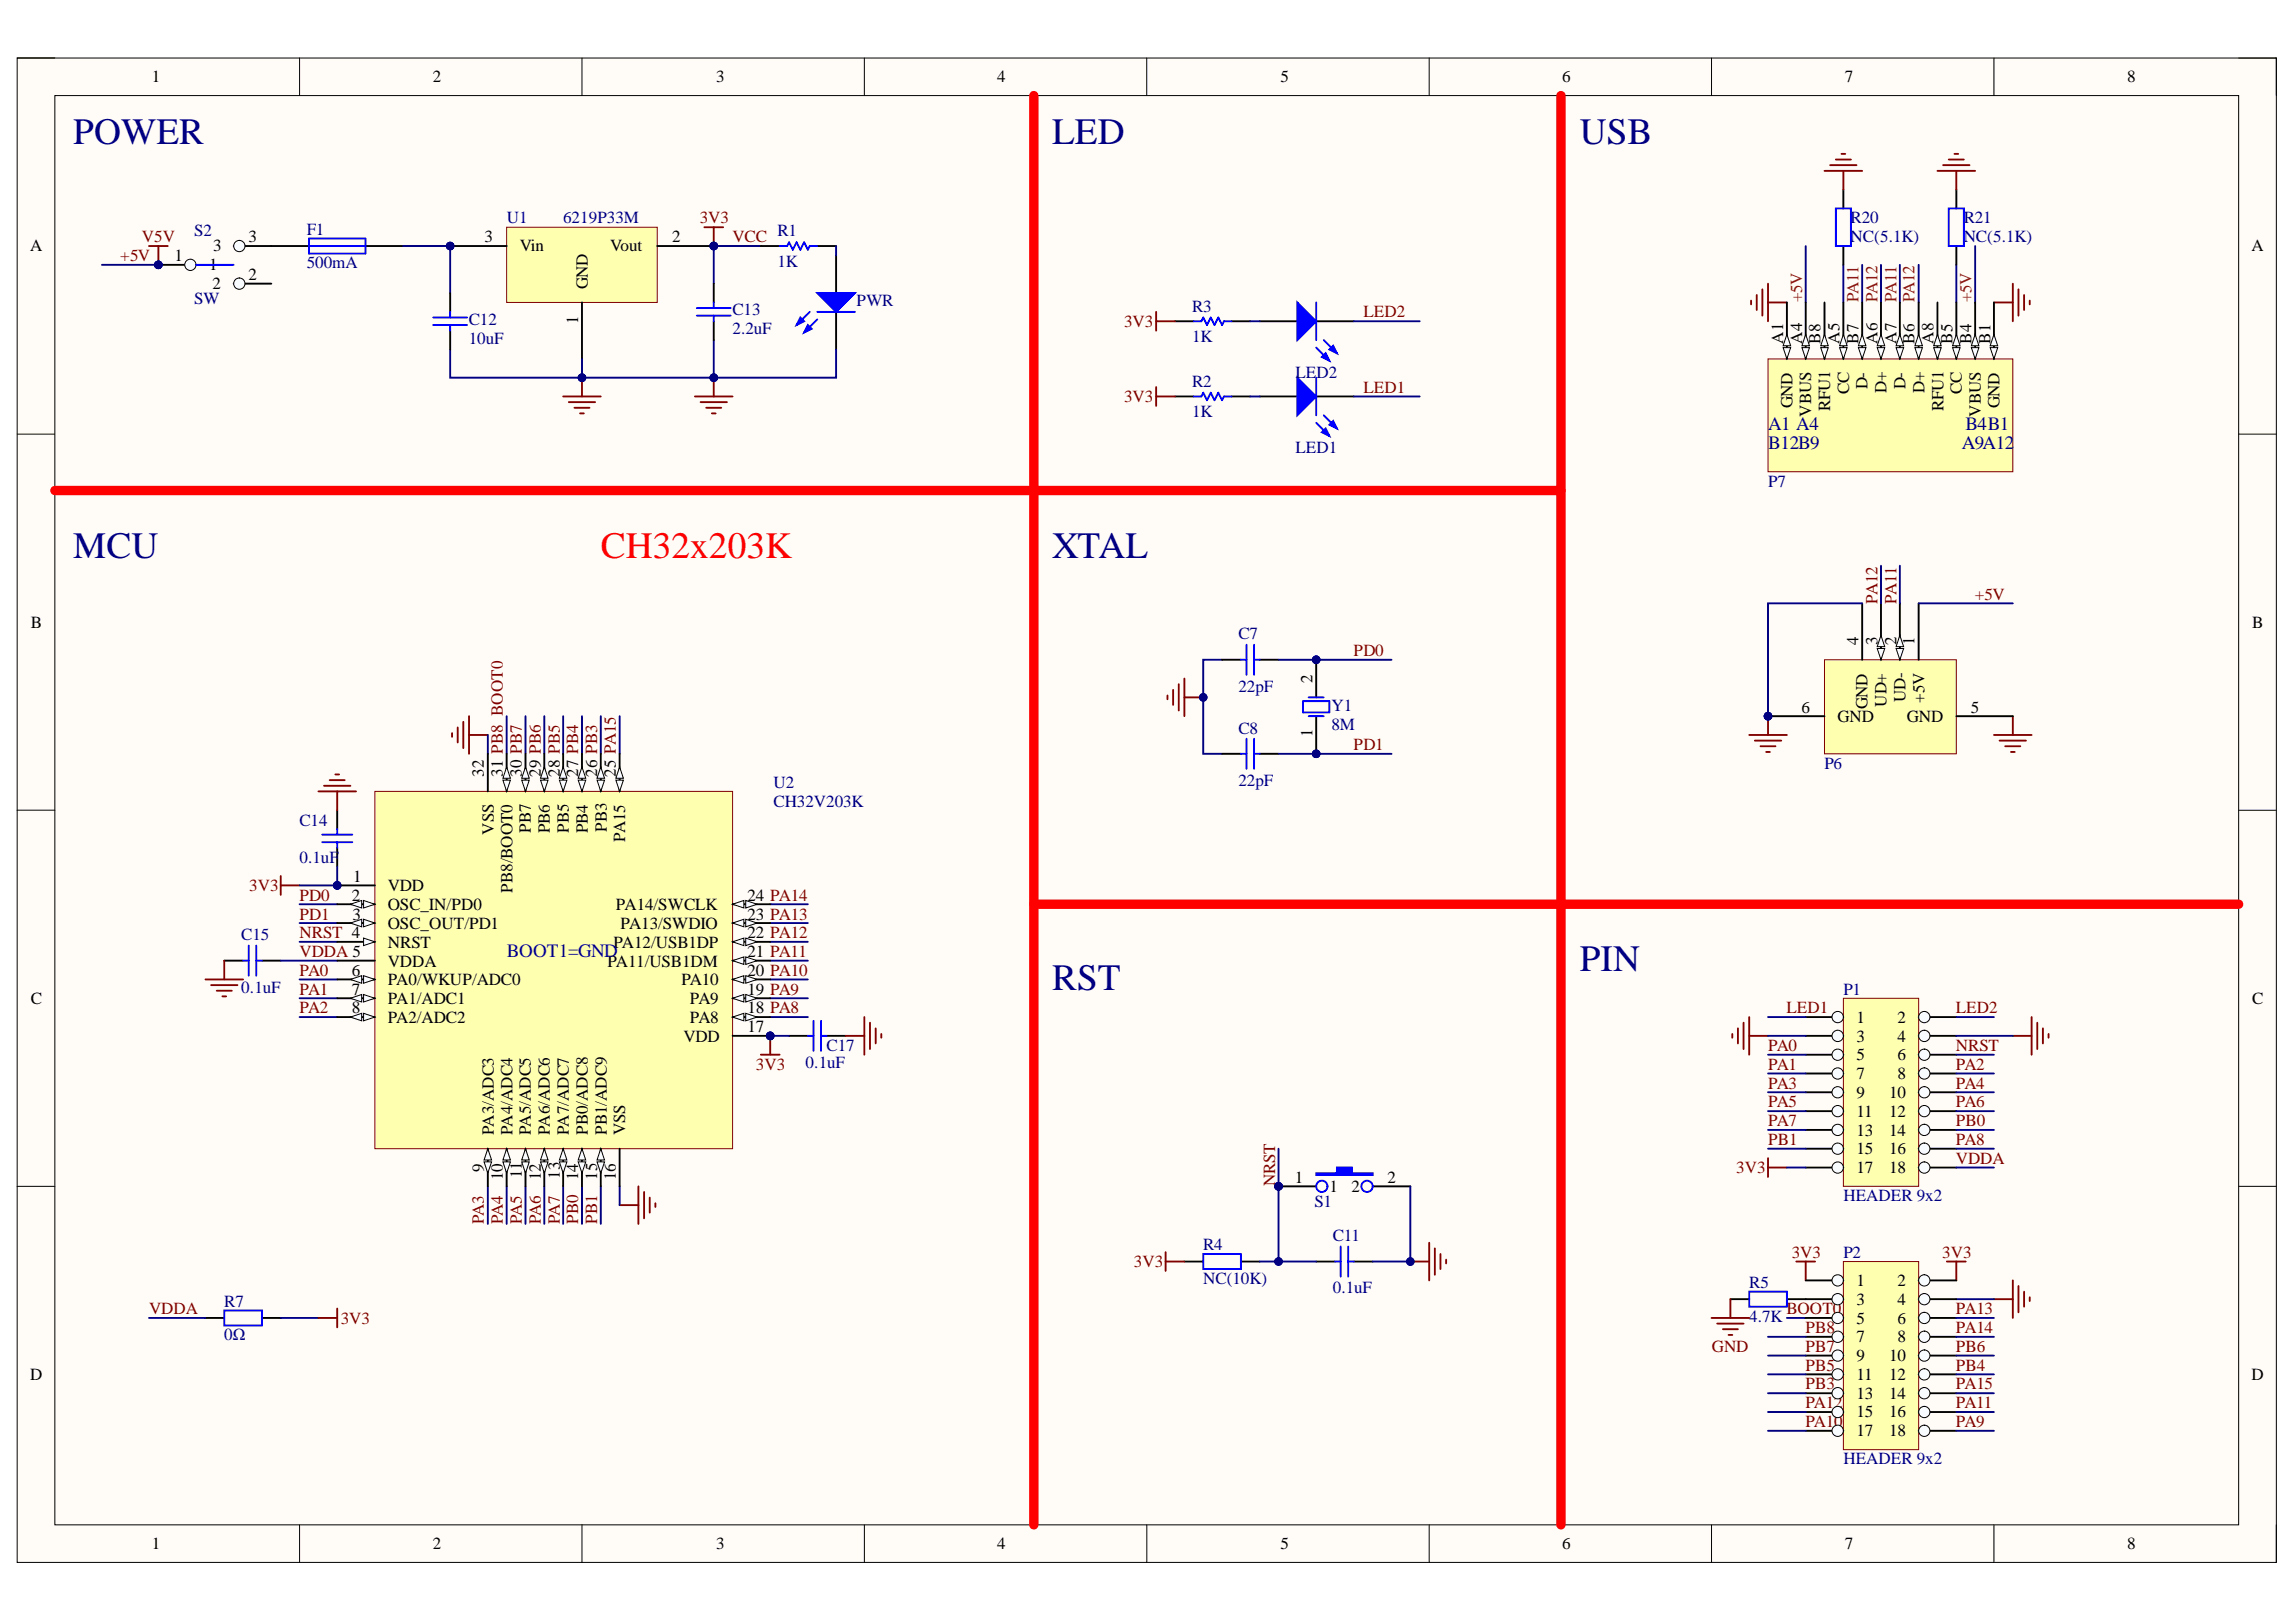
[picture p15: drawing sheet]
<svg xmlns="http://www.w3.org/2000/svg" width="297mm" height="210mm" viewBox="0 0 297 210" stroke-linecap="round" stroke-linejoin="round" font-family="sans-serif">
<defs><g id="words">
<g font-size="4.8" fill="#000080">
<text x="9.5" y="18.6">POWER</text>
<text x="136.1" y="18.6">LED</text>
<text x="204.4" y="18.6">USB</text>
<text x="9.5" y="72.2">MCU</text>
<text x="136.1" y="72.2">XTAL</text>
<text x="204.4" y="125.7">PIN</text>
<text x="136.1" y="128.1">RST</text>
</g>
<text font-size="4.8" fill="#f00" x="77.7" y="72.2">CH32x203K</text>
<g font-size="2.5" fill="#000080">
<text x="228.8" y="58.1">B12B9</text>
<text x="228.8" y="55.6">A1 A4</text>
<text x="253.8" y="58.1">A9A12</text>
<text x="254.3" y="55.6">B4B1</text>
</g>
<text font-size="2.5" fill="#0c0087" x="65.6" y="123.8">BOOT1=GND</text>
<g font-size="2.2">
<text x="19.6" y="10.6">1</text>
<text x="56" y="10.6">2</text>
<text x="92.6" y="10.6">3</text>
<text x="129" y="10.6">4</text>
<text x="165.6" y="10.6">5</text>
<text x="202.1" y="10.6">6</text>
<text x="238.7" y="10.6">7</text>
<text x="275.2" y="10.6">8</text>
<text x="3.9" y="32.5">A</text>
<text x="22.6" y="33.8">1</text>
<text x="27.1" y="35">1</text>
<text x="27.6" y="32.5">3</text>
<text x="32.1" y="31.4">3</text>
<text x="62.7" y="31.4">3</text>
<text x="67.3" y="32.5">Vin</text>
<text x="78.9" y="32.5">Vout</text>
<text x="87" y="31.4">2</text>
<text x="291.3" y="32.5">A</text>
<text x="27.5" y="37.4">2</text>
<text x="32.1" y="36.3">2</text>
<text x="74.8" y="41.9" transform="rotate(-90 74.8 41.9)">1</text>
<text x="76.1" y="37.4" transform="rotate(-90 76.1 37.4)">GND</text>
<text x="230.7" y="44.5" transform="rotate(-90 230.7 44.5)">A1</text>
<text x="233.2" y="44.5" transform="rotate(-90 233.2 44.5)">A4</text>
<text x="235.5" y="44.5" transform="rotate(-90 235.5 44.5)">B8</text>
<text x="238" y="44.5" transform="rotate(-90 238 44.5)">A5</text>
<text x="240.4" y="44.5" transform="rotate(-90 240.4 44.5)">B7</text>
<text x="242.9" y="44.5" transform="rotate(-90 242.9 44.5)">A6</text>
<text x="245.3" y="44.5" transform="rotate(-90 245.3 44.5)">A7</text>
<text x="247.7" y="44.5" transform="rotate(-90 247.7 44.5)">B6</text>
<text x="250.2" y="44.5" transform="rotate(-90 250.2 44.5)">A8</text>
<text x="252.6" y="44.5" transform="rotate(-90 252.6 44.5)">B5</text>
<text x="255.1" y="44.5" transform="rotate(-90 255.1 44.5)">B4</text>
<text x="257.5" y="44.5" transform="rotate(-90 257.5 44.5)">B1</text>
<text x="231.9" y="52.8" transform="rotate(-90 231.9 52.8)">GND</text>
<text x="234.3" y="53.9" transform="rotate(-90 234.3 53.9)">VBUS</text>
<text x="236.8" y="53.3" transform="rotate(-90 236.8 53.3)">RFU1</text>
<text x="239.2" y="51" transform="rotate(-90 239.2 51)">CC</text>
<text x="241.6" y="50.4" transform="rotate(-90 241.6 50.4)">D-</text>
<text x="244.1" y="50.9" transform="rotate(-90 244.1 50.9)">D+</text>
<text x="246.5" y="50.4" transform="rotate(-90 246.5 50.4)">D-</text>
<text x="249" y="50.9" transform="rotate(-90 249 50.9)">D+</text>
<text x="251.4" y="53.3" transform="rotate(-90 251.4 53.3)">RFU1</text>
<text x="253.8" y="51" transform="rotate(-90 253.8 51)">CC</text>
<text x="256.2" y="53.9" transform="rotate(-90 256.2 53.9)">VBUS</text>
<text x="258.7" y="52.8" transform="rotate(-90 258.7 52.8)">GND</text>
<text x="4" y="81.2">B</text>
<text x="240.4" y="83.4" transform="rotate(-90 240.4 83.4)">4</text>
<text x="242.9" y="83.4" transform="rotate(-90 242.9 83.4)">3</text>
<text x="245.3" y="83.4" transform="rotate(-90 245.3 83.4)">2</text>
<text x="247.7" y="83.4" transform="rotate(-90 247.7 83.4)">1</text>
<text x="291.4" y="81.2">B</text>
<text x="169.8" y="88.3" transform="rotate(-90 169.8 88.3)">2</text>
<text x="169.8" y="95.4" transform="rotate(-90 169.8 95.4)">1</text>
<text x="233.1" y="92.2">6</text>
<text x="237.7" y="93.4">GND</text>
<text x="241.6" y="91.8" transform="rotate(-90 241.6 91.8)">GND</text>
<text x="244.1" y="91.5" transform="rotate(-90 244.1 91.5)">UD+</text>
<text x="246.5" y="90.9" transform="rotate(-90 246.5 90.9)">UD-</text>
<text x="246.7" y="93.4">GND</text>
<text x="249" y="91" transform="rotate(-90 249 91)">+5V</text>
<text x="255" y="92.2">5</text>
<text x="62.6" y="100.5" transform="rotate(-90 62.6 100.5)">32</text>
<text x="65.1" y="100.5" transform="rotate(-90 65.1 100.5)">31 PB8 BOOT0</text>
<text x="67.5" y="100.5" transform="rotate(-90 67.5 100.5)">30 PB7</text>
<text x="70" y="100.5" transform="rotate(-90 70 100.5)">29 PB6</text>
<text x="72.4" y="100.5" transform="rotate(-90 72.4 100.5)">28 PB5</text>
<text x="74.8" y="100.5" transform="rotate(-90 74.8 100.5)">27 PB4</text>
<text x="77.2" y="100.5" transform="rotate(-90 77.2 100.5)">26 PB3</text>
<text x="79.7" y="100.5" transform="rotate(-90 79.7 100.5)">25 PA15</text>
<text x="68.7" y="107.8" transform="rotate(-90 68.7 107.8)">PB7</text>
<text x="71.1" y="107.9" transform="rotate(-90 71.1 107.9)">PB6</text>
<text x="73.6" y="107.8" transform="rotate(-90 73.6 107.8)">PB5</text>
<text x="76.1" y="107.9" transform="rotate(-90 76.1 107.9)">PB4</text>
<text x="78.5" y="107.7" transform="rotate(-90 78.5 107.7)">PB3</text>
<text x="63.9" y="108" transform="rotate(-90 63.9 108)">VSS</text>
<text x="80.9" y="109" transform="rotate(-90 80.9 109)">PA15</text>
<text x="45.5" y="116.6">2</text>
<text x="45.6" y="119">3</text>
<text x="45.7" y="114.1">1</text>
<text x="50.2" y="117.7">OSC_IN/PD0</text>
<text x="50.2" y="115.3">VDD</text>
<text x="66.3" y="115.5" transform="rotate(-90 66.3 115.5)">PB8/BOOT0</text>
<text x="79.7" y="117.7">PA14/SWCLK</text>
<text x="96.7" y="119">23 PA13</text>
<text x="96.7" y="116.6">24 PA14</text>
<text x="50.2" y="120.2">OSC_OUT/PD1</text>
<text x="50.2" y="122.6">NRST</text>
<text x="50.2" y="125.1">VDDA</text>
<text x="78.6" y="125.1">PA11/USB1DM</text>
<text x="79.4" y="122.6">PA12/USB1DP</text>
<text x="80.3" y="120.2">PA13/SWDIO</text>
<text x="96.7" y="123.8">21 PA11</text>
<text x="96.7" y="121.4">22 PA12</text>
<text x="4" y="129.9">C</text>
<text x="45.5" y="126.3">6</text>
<text x="45.5" y="128.7">7</text>
<text x="45.5" y="131.1">8</text>
<text x="50.2" y="127.5">PA0/WKUP/ADC0</text>
<text x="50.2" y="129.9">PA1/ADC1</text>
<text x="88.2" y="127.5">PA10</text>
<text x="89.3" y="129.9">PA9</text>
<text x="96.7" y="131.1">18 PA8</text>
<text x="96.7" y="128.7">19 PA9</text>
<text x="96.7" y="126.3">20 PA10</text>
<text x="291.4" y="129.9">C</text>
<text x="50.2" y="132.4">PA2/ADC2</text>
<text x="88.4" y="134.8">VDD</text>
<text x="89.3" y="132.4">PA8</text>
<text x="96.7" y="133.6">17</text>
<text x="240.2" y="132.4">1</text>
<text x="240.2" y="134.8">3</text>
<text x="240.2" y="137.2">5</text>
<text x="245.5" y="132.4">2</text>
<text x="245.5" y="134.8">4</text>
<text x="245.5" y="137.2">6</text>
<text x="240.2" y="139.6">7</text>
<text x="240.2" y="142.1">9</text>
<text x="244.4" y="142.1">10</text>
<text x="245.5" y="139.6">8</text>
<text x="63.9" y="146.9" transform="rotate(-90 63.9 146.9)">PA3/ADC3</text>
<text x="66.3" y="146.9" transform="rotate(-90 66.3 146.9)">PA4/ADC4</text>
<text x="68.7" y="146.9" transform="rotate(-90 68.7 146.9)">PA5/ADC5</text>
<text x="71.1" y="146.9" transform="rotate(-90 71.1 146.9)">PA6/ADC6</text>
<text x="73.6" y="146.9" transform="rotate(-90 73.6 146.9)">PA7/ADC7</text>
<text x="76.1" y="146.9" transform="rotate(-90 76.1 146.9)">PB0/ADC8</text>
<text x="78.5" y="146.9" transform="rotate(-90 78.5 146.9)">PB1/ADC9</text>
<text x="80.9" y="146.9" transform="rotate(-90 80.9 146.9)">VSS</text>
<text x="240.2" y="144.5">11</text>
<text x="240.2" y="147">13</text>
<text x="240.2" y="149.4">15</text>
<text x="244.4" y="144.5">12</text>
<text x="244.4" y="147">14</text>
<text x="244.4" y="149.4">16</text>
<text x="62.6" y="151.6" transform="rotate(-90 62.6 151.6)">9</text>
<text x="65.1" y="152.7" transform="rotate(-90 65.1 152.7)">10</text>
<text x="67.5" y="152.5" transform="rotate(-90 67.5 152.5)">11</text>
<text x="70" y="152.7" transform="rotate(-90 70 152.7)">12</text>
<text x="72.4" y="152.6" transform="rotate(-90 72.4 152.6)">13</text>
<text x="74.8" y="152.7" transform="rotate(-90 74.8 152.7)">14</text>
<text x="77.2" y="152.7" transform="rotate(-90 77.2 152.7)">15</text>
<text x="79.7" y="152.7" transform="rotate(-90 79.7 152.7)">16</text>
<text x="167.5" y="153.1">1</text>
<text x="172" y="154.3">1</text>
<text x="174.9" y="154.3">2</text>
<text x="179.5" y="153.1">2</text>
<text x="240.2" y="151.8">17</text>
<text x="244.4" y="151.8">18</text>
<text x="240.2" y="166.4">1</text>
<text x="245.5" y="166.4">2</text>
<text x="240.2" y="168.9">3</text>
<text x="240.2" y="171.3">5</text>
<text x="240.2" y="173.7">7</text>
<text x="245.5" y="168.9">4</text>
<text x="245.5" y="171.3">6</text>
<text x="245.5" y="173.7">8</text>
<text x="3.9" y="178.6">D</text>
<text x="240.2" y="176.2">9</text>
<text x="240.2" y="178.6">11</text>
<text x="244.4" y="176.2">10</text>
<text x="244.4" y="178.6">12</text>
<text x="291.3" y="178.6">D</text>
<text x="240.2" y="181.1">13</text>
<text x="240.2" y="183.4">15</text>
<text x="240.2" y="185.9">17</text>
<text x="244.4" y="181.1">14</text>
<text x="244.4" y="183.4">16</text>
<text x="244.4" y="185.9">18</text>
<text x="19.6" y="200.5">1</text>
<text x="56" y="200.5">2</text>
<text x="92.6" y="200.5">3</text>
<text x="129" y="200.5">4</text>
<text x="165.6" y="200.5">5</text>
<text x="202.1" y="200.5">6</text>
<text x="238.7" y="200.5">7</text>
<text x="275.2" y="200.5">8</text>
</g>
<g font-size="2.2" fill="#000080">
<text x="65.6" y="28.9">U1</text>
<text x="72.8" y="28.9">6219P33M</text>
<text x="239.4" y="28.9">R20</text>
<text x="254" y="28.9">R21</text>
<text x="25.1" y="30.6">S2</text>
<text x="39.7" y="30.4">F1</text>
<text x="39.7" y="34.7">500mA</text>
<text x="100.6" y="34.6">1K</text>
<text x="100.6" y="30.6">R1</text>
<text x="239.4" y="31.4">NC(5.1K)</text>
<text x="254" y="31.4">NC(5.1K)</text>
<text x="25.1" y="39.4">SW</text>
<text x="94.7" y="40.8">C13</text>
<text x="110.8" y="39.6">PWR</text>
<text x="154.2" y="40.4">R3</text>
<text x="60.7" y="42.1">C12</text>
<text x="60.7" y="44.5">10uF</text>
<text x="94.7" y="43.3">2.2uF</text>
<text x="154.2" y="44.3">1K</text>
<text x="154.2" y="50.1">R2</text>
<text x="167.6" y="48.9">LED2</text>
<text x="154.2" y="54">1K</text>
<text x="167.6" y="58.7">LED1</text>
<text x="228.8" y="63">P7</text>
<text x="160.2" y="82.8">C7</text>
<text x="160.2" y="89.5">22pF</text>
<text x="160.2" y="94.9">C8</text>
<text x="172.2" y="92">Y1</text>
<text x="172.2" y="94.4">8M</text>
<text x="100.1" y="101.9">U2</text>
<text x="160.2" y="101.7">22pF</text>
<text x="236" y="99.5">P6</text>
<text x="38.7" y="106.8">C14</text>
<text x="100.1" y="104.4">CH32V203K</text>
<text x="38.7" y="111.7">0.1uF</text>
<text x="31.2" y="121.6">C15</text>
<text x="31.2" y="128.5">0.1uF</text>
<text x="238.5" y="128.7">P1</text>
<text x="106.9" y="136">C17</text>
<text x="104.2" y="138.2">0.1uF</text>
<text x="238.5" y="155.4">HEADER 9x2</text>
<text x="155.7" y="161.8">R4</text>
<text x="170" y="156.2">S1</text>
<text x="172.4" y="160.6">C11</text>
<text x="155.7" y="166.2">NC(10K)</text>
<text x="172.4" y="167.4">0.1uF</text>
<text x="226.3" y="166.7">R5</text>
<text x="238.5" y="162.8">P2</text>
<text x="29" y="169.1">R7</text>
<text x="29" y="173.5">0Ω</text>
<text x="226.3" y="171.1">4.7K</text>
<text x="238.5" y="189.5">HEADER 9x2</text>
</g>
<g font-size="2.2" fill="#800000">
<text x="90.5" y="28.9">3V3</text>
<text x="15.6" y="33.8">+5V</text>
<text x="18.4" y="31.4">V5V</text>
<text x="94.7" y="31.4">VCC</text>
<text x="176.4" y="41.1">LED2</text>
<text x="145.4" y="42.3">3V3</text>
<text x="145.4" y="52.1">3V3</text>
<text x="176.4" y="50.8">LED1</text>
<text x="255.5" y="77.6">+5V</text>
<text x="242.9" y="78.1" transform="rotate(-90 242.9 78.1)">PA12</text>
<text x="245.3" y="78.1" transform="rotate(-90 245.3 78.1)">PA11</text>
<text x="175.1" y="84.9">PD0</text>
<text x="175.1" y="97">PD1</text>
<text x="32.2" y="115.3">3V3</text>
<text x="38.7" y="116.6">PD0</text>
<text x="38.7" y="119">PD1</text>
<text x="38.7" y="121.4">NRST 4</text>
<text x="38.7" y="123.8">VDDA 5</text>
<text x="38.7" y="126.3">PA0</text>
<text x="38.7" y="128.7">PA1</text>
<text x="38.7" y="131.1">PA2</text>
<text x="231.1" y="131.1">LED1</text>
<text x="253" y="131.1">LED2</text>
<text x="228.8" y="136">PA0</text>
<text x="253" y="136">NRST</text>
<text x="97.8" y="138.5">3V3</text>
<text x="228.8" y="138.5">PA1</text>
<text x="228.8" y="140.9">PA3</text>
<text x="228.8" y="143.3">PA5</text>
<text x="253" y="138.5">PA2</text>
<text x="253" y="140.9">PA4</text>
<text x="253" y="143.3">PA6</text>
<text x="228.8" y="145.7">PA7</text>
<text x="228.8" y="148.2">PB1</text>
<text x="253" y="148.2">PA8</text>
<text x="253" y="145.7">PB0</text>
<text x="165" y="153.5" transform="rotate(-90 165 153.5)">NRST</text>
<text x="224.6" y="151.8">3V3</text>
<text x="253" y="150.6">VDDA</text>
<text x="62.6" y="158.4" transform="rotate(-90 62.6 158.4)">PA3</text>
<text x="65.1" y="158.4" transform="rotate(-90 65.1 158.4)">PA4</text>
<text x="67.5" y="158.4" transform="rotate(-90 67.5 158.4)">PA5</text>
<text x="70" y="158.4" transform="rotate(-90 70 158.4)">PA6</text>
<text x="72.4" y="158.4" transform="rotate(-90 72.4 158.4)">PA7</text>
<text x="74.8" y="158.4" transform="rotate(-90 74.8 158.4)">PB0</text>
<text x="77.2" y="158.4" transform="rotate(-90 77.2 158.4)">PB1</text>
<text x="146.7" y="164">3V3</text>
<text x="231.8" y="162.8">3V3</text>
<text x="251.3" y="162.8">3V3</text>
<text x="19.3" y="170.1">VDDA</text>
<text x="44.1" y="171.3">3V3</text>
<text x="231.1" y="170.1">BOOT0</text>
<text x="233.6" y="172.5">PB8</text>
<text x="253" y="170.1">PA13</text>
<text x="253" y="172.5">PA14</text>
<text x="221.5" y="175">GND</text>
<text x="233.6" y="179.8">PB3</text>
<text x="233.6" y="177.4">PB5</text>
<text x="233.6" y="175">PB7</text>
<text x="253" y="177.4">PB4</text>
<text x="253" y="175">PB6</text>
<text x="253" y="179.8">PA15</text>
<text x="233.6" y="184.7">PA10</text>
<text x="233.6" y="182.2">PA12</text>
<text x="253" y="184.7">PA9</text>
<text x="253" y="182.2">PA11</text>
</g>
<g font-size="2.2" fill="#781915">
<text x="233.2" y="39.1" transform="rotate(-90 233.2 39.1)">+5V</text>
<text x="240.4" y="39.1" transform="rotate(-90 240.4 39.1)">PA11</text>
<text x="242.9" y="39.1" transform="rotate(-90 242.9 39.1)">PA12</text>
<text x="245.3" y="39.1" transform="rotate(-90 245.3 39.1)">PA11</text>
<text x="247.7" y="39.1" transform="rotate(-90 247.7 39.1)">PA12</text>
<text x="255.1" y="39.1" transform="rotate(-90 255.1 39.1)">+5V</text>
</g>
</g></defs>
<path d="M2.2 7.5h292.3v194.7h-292.3z" fill-rule="evenodd" fill="#fffcf8"/>
<path d="M2.2 7.5h292.3v194.7h-292.3z" fill="none" stroke="#000" stroke-width=".13"/>
<path d="M7.1 12.4h282.5v184.9h-282.5z" fill-rule="evenodd" fill="#fffcf8"/>
<g fill="none" stroke="#000" stroke-width=".13">
<path d="M2.2 7.5h4.9M7.1 12.4h282.5v184.9h-282.5zM38.8 7.5v4.9M75.3 7.5v4.9M111.8 7.5v4.9M148.4 7.5v4.9M184.9 7.5v4.9M221.4 7.5v4.9M258 7.5v4.9M289.6 7.5h4.9v4.9M2.2 56.2h4.9M289.6 56.2h4.9"/>
<path d="M2.2 104.9h4.9M289.6 104.9h4.9M2.2 153.5h4.9M289.6 153.5h4.9M38.8 197.3v4.9M75.3 197.3v4.9M111.8 197.3v4.9M148.4 197.3v4.9M184.9 197.3v4.9M221.4 197.3v4.9M258 197.3v4.9M294.5 197.3v4.9"/>
</g>
<path d="M153.2 163.3h2.5M160.5 163.3h2.5M170.3 163.3h2.4M175.1 163.3h2.5" fill="none" stroke="#000" stroke-width=".24"/>
<path d="M155.7 162.3h4.8v1.9h-4.8zM172.7 163.3h.7M173.4 161.3v3.9M174.4 161.3v3.9M174.4 163.3h.7" fill="none" stroke="#00f" stroke-width=".24"/>
<circle cx="165.4" cy="153.5" r=".49" fill="#000080"/>
<circle cx="165.4" cy="153.5" r=".49" fill="none" stroke="#000080" stroke-width=".13"/>
<path d="M165.4 153.5h4.9" fill="none" stroke="#000" stroke-width=".24"/>
<circle cx="165.4" cy="153.5" r=".49" fill="#000080"/>
<circle cx="165.4" cy="153.5" r=".49" fill="none" stroke="#000080" stroke-width=".13"/>
<path d="M177.6 153.5h4.9" fill="none" stroke="#000" stroke-width=".24"/>
<path d="M170.3 151.8h2.7v-.7h1.9v.7h2.7v.3h-7.3z" fill-rule="evenodd" fill="#00f"/>
<g fill="none" stroke="#00f" stroke-width=".24">
<path d="M170.3 151.8h2.7v-.7h1.9v.7h2.7v.3h-7.3z"/>
<circle cx="171" cy="153.5" r=".73"/>
<circle cx="176.9" cy="153.5" r=".73"/>
</g>
<path d="M163 163.3h7.3" fill="none" stroke="#000080" stroke-width=".24"/>
<circle cx="165.4" cy="163.3" r=".49" fill="#000080"/>
<circle cx="165.4" cy="163.3" r=".49" fill="none" stroke="#000080" stroke-width=".13"/>
<path d="M165.4 148.7v14.6" fill="none" stroke="#000080" stroke-width=".24"/>
<circle cx="165.4" cy="163.3" r=".49" fill="#000080"/>
<circle cx="165.4" cy="163.3" r=".49" fill="none" stroke="#000080" stroke-width=".13"/>
<circle cx="165.4" cy="153.5" r=".49" fill="#000080"/>
<circle cx="165.4" cy="153.5" r=".49" fill="none" stroke="#000080" stroke-width=".13"/>
<path d="M182.5 153.5v9.8h-4.9" fill="none" stroke="#000080" stroke-width=".24"/>
<circle cx="182.5" cy="163.3" r=".49" fill="#000080"/>
<circle cx="182.5" cy="163.3" r=".49" fill="none" stroke="#000080" stroke-width=".13"/>
<path d="M182.5 163.3h2.4M184.9 160.8v4.9M185.6 161.6v3.4M186.4 162.3v1.9M187.1 163v.5" fill="none" stroke="#800000" stroke-width=".24"/>
<circle cx="182.5" cy="163.3" r=".49" fill="#000080"/>
<circle cx="182.5" cy="163.3" r=".49" fill="none" stroke="#000080" stroke-width=".13"/>
<path d="M150.8 162v2.5M150.8 163.3h2.4" fill="none" stroke="#800000" stroke-width=".24"/>
<circle cx="165.4" cy="153.5" r=".49" fill="#000080"/>
<circle cx="165.4" cy="153.5" r=".49" fill="none" stroke="#000080" stroke-width=".13"/>
<circle cx="170.3" cy="97.5" r=".49" fill="#000080"/>
<circle cx="170.3" cy="97.5" r=".49" fill="none" stroke="#000080" stroke-width=".13"/>
<circle cx="170.3" cy="85.4" r=".49" fill="#000080"/>
<circle cx="170.3" cy="85.4" r=".49" fill="none" stroke="#000080" stroke-width=".13"/>
<path d="M170.3 92.7v4.8" fill="none" stroke="#000" stroke-width=".24"/>
<circle cx="170.3" cy="97.5" r=".49" fill="#000080"/>
<circle cx="170.3" cy="97.5" r=".49" fill="none" stroke="#000080" stroke-width=".13"/>
<path d="M170.3 85.4v4.8" fill="none" stroke="#000" stroke-width=".24"/>
<circle cx="170.3" cy="85.4" r=".49" fill="#000080"/>
<circle cx="170.3" cy="85.4" r=".49" fill="none" stroke="#000080" stroke-width=".13"/>
<path d="M168.6 90.7h3.4v1.5h-3.4zM169.3 90.2h2M169.3 92.7h2" fill="none" stroke="#00f" stroke-width=".24"/>
<path d="M158.1 85.4h-2.4v12.1h2.4" fill="none" stroke="#000080" stroke-width=".24"/>
<circle cx="155.7" cy="90.2" r=".49" fill="#000080"/>
<circle cx="155.7" cy="90.2" r=".49" fill="none" stroke="#000080" stroke-width=".13"/>
<path d="M158.1 85.4h2.4M158.1 97.5h2.4M163 85.4h2.4M163 97.5h2.4" fill="none" stroke="#000" stroke-width=".24"/>
<path d="M160.5 85.4h.8M160.5 97.5h.8M161.3 83.4v3.9M161.3 95.6v3.9M162.2 83.4v3.9M162.2 95.6v3.9M162.2 85.4h.8M162.2 97.5h.8" fill="none" stroke="#00f" stroke-width=".24"/>
<path d="M165.4 85.4h14.6" fill="none" stroke="#000080" stroke-width=".24"/>
<circle cx="170.3" cy="85.4" r=".49" fill="#000080"/>
<circle cx="170.3" cy="85.4" r=".49" fill="none" stroke="#000080" stroke-width=".13"/>
<path d="M165.4 97.6h14.6" fill="none" stroke="#000080" stroke-width=".24"/>
<circle cx="170.3" cy="97.5" r=".49" fill="#000080"/>
<circle cx="170.3" cy="97.5" r=".49" fill="none" stroke="#000080" stroke-width=".13"/>
<path d="M151 90v.5M151.8 89.3v1.9M152.5 88.5v3.4M153.2 87.8v4.9M153.2 90.2h2.5" fill="none" stroke="#800000" stroke-width=".24"/>
<circle cx="155.7" cy="90.2" r=".49" fill="#000080"/>
<circle cx="155.7" cy="90.2" r=".49" fill="none" stroke="#000080" stroke-width=".13"/>
<path d="M19.3 31.8h2.4M20.5 31.8v2.5" fill="none" stroke="#800000" stroke-width=".24"/>
<circle cx="20.5" cy="34.3" r=".49" fill="#000080"/>
<circle cx="20.5" cy="34.3" r=".49" fill="none" stroke="#000080" stroke-width=".13"/>
<path d="M35.1 31.8h4.9M47.3 31.8h4.8" fill="none" stroke="#000" stroke-width=".24"/>
<path d="M40 30.9h7.3v1.9h-7.3zM40 31.8h7.3" fill="none" stroke="#00f" stroke-width=".24"/>
<path d="M91.1 29.4h2.5M92.3 29.4v2.4" fill="none" stroke="#800000" stroke-width=".24"/>
<circle cx="92.3" cy="31.8" r=".49" fill="#000080"/>
<circle cx="92.3" cy="31.8" r=".49" fill="none" stroke="#000080" stroke-width=".13"/>
<path d="M72.9 51.3h4.8M73.6 52h3.4M74.3 52.8h2M75 53.5h.5M75.3 48.9v2.4" fill="none" stroke="#800000" stroke-width=".24"/>
<circle cx="75.3" cy="48.9" r=".49" fill="#000080"/>
<circle cx="75.3" cy="48.9" r=".49" fill="none" stroke="#000080" stroke-width=".13"/>
<path d="M89.9 51.3h4.9M90.6 52h3.4M91.4 52.8h1.9M92.1 53.5h.5M92.3 48.9v2.4" fill="none" stroke="#800000" stroke-width=".24"/>
<circle cx="92.3" cy="48.9" r=".49" fill="#000080"/>
<circle cx="92.3" cy="48.9" r=".49" fill="none" stroke="#000080" stroke-width=".13"/>
<path d="M98.4 31.8h-6.1v4.9" fill="none" stroke="#000080" stroke-width=".24"/>
<circle cx="92.3" cy="31.8" r=".49" fill="#000080"/>
<circle cx="92.3" cy="31.8" r=".49" fill="none" stroke="#000080" stroke-width=".13"/>
<path d="M108.2 33.1v4.8M108.2 40.4v4.8" fill="none" stroke="#000" stroke-width=".24"/>
<path d="M105.7 37.9h4.9l-2.4 2.5z" fill="#00f"/>
<path d="M105.7 37.9h4.9l-2.4 2.5zM104.8 40.4l-1.7 1.7M105.7 41.3l-1.7 1.7" fill="none" stroke="#00f" stroke-width=".24"/>
<path d="M104.5 42.1l.5 .4-1 .5z" fill="#00f"/>
<path d="M104.5 42.1l.5 .4-1 .5z" fill="none" stroke="#00f" stroke-width=".24"/>
<path d="M103.5 41.1l.5 .5-.9 .5z" fill="#00f"/>
<path d="M100.9 31.8h.9l.3-.4 .5 .9 .5-.9 .4 .9 .5-.9 .5 .9 .3-.5h.9M103.5 41.1l.5 .5-.9 .5zM105.7 40.4h4.9" fill="none" stroke="#00f" stroke-width=".24"/>
<path d="M98.4 31.8h2.5M105.7 31.8h2.5" fill="none" stroke="#000" stroke-width=".24"/>
<path d="M58.2 45.2v3.7h50v-3.7" fill="none" stroke="#000080" stroke-width=".24"/>
<circle cx="75.3" cy="48.9" r=".49" fill="#000080"/>
<circle cx="75.3" cy="48.9" r=".49" fill="none" stroke="#000080" stroke-width=".13"/>
<circle cx="92.3" cy="48.9" r=".49" fill="#000080"/>
<circle cx="92.3" cy="48.9" r=".49" fill="none" stroke="#000080" stroke-width=".13"/>
<path d="M108.2 31.8v1.3" fill="none" stroke="#000080" stroke-width=".24"/>
<circle cx="20.5" cy="34.3" r=".49" fill="#000080"/>
<circle cx="20.5" cy="34.3" r=".49" fill="none" stroke="#000080" stroke-width=".13"/>
<path d="M20.5 34.3h4.9" fill="none" stroke="#000" stroke-width=".24"/>
<circle cx="24.6" cy="34.3" r=".73" fill="#f8fcff"/>
<circle cx="24.6" cy="34.3" r=".73" fill="none" stroke="#000" stroke-width=".13"/>
<circle cx="20.5" cy="34.3" r=".49" fill="#000080"/>
<circle cx="20.5" cy="34.3" r=".49" fill="none" stroke="#000080" stroke-width=".13"/>
<path d="M30.2 31.8h4.9" fill="none" stroke="#000" stroke-width=".24"/>
<circle cx="31" cy="31.8" r=".73" fill="#f8fcff"/>
<circle cx="31" cy="31.8" r=".73" fill="none" stroke="#000" stroke-width=".13"/>
<path d="M30.2 36.7h4.9" fill="none" stroke="#000" stroke-width=".24"/>
<circle cx="31" cy="36.7" r=".73" fill="#f8fcff"/>
<circle cx="31" cy="36.7" r=".73" fill="none" stroke="#000" stroke-width=".13"/>
<path d="M25.4 34.3h4.8" fill="none" stroke="#00f" stroke-width=".24"/>
<path d="M13.2 34.3h7.3" fill="none" stroke="#000080" stroke-width=".24"/>
<circle cx="20.5" cy="34.3" r=".49" fill="#000080"/>
<circle cx="20.5" cy="34.3" r=".49" fill="none" stroke="#000080" stroke-width=".13"/>
<path d="M52.1 31.8h6.1v6.1" fill="none" stroke="#000080" stroke-width=".24"/>
<circle cx="58.2" cy="31.8" r=".49" fill="#000080"/>
<circle cx="58.2" cy="31.8" r=".49" fill="none" stroke="#000080" stroke-width=".13"/>
<path d="M92.3 44v4.9" fill="none" stroke="#000080" stroke-width=".24"/>
<circle cx="92.3" cy="48.9" r=".49" fill="#000080"/>
<circle cx="92.3" cy="48.9" r=".49" fill="none" stroke="#000080" stroke-width=".13"/>
<path d="M226.3 95.1h4.9M227 95.8h3.4M227.8 96.6h1.9M228.5 97.3h.5M228.7 92.7v2.4" fill="none" stroke="#800000" stroke-width=".24"/>
<circle cx="228.7" cy="92.7" r=".49" fill="#000080"/>
<circle cx="228.7" cy="92.7" r=".49" fill="none" stroke="#000080" stroke-width=".13"/>
<path d="M258 95.1h4.8M258.7 95.8h3.4M259.4 96.6h2M260.2 97.3h.4M260.4 92.7v2.4" fill="none" stroke="#800000" stroke-width=".24"/>
<circle cx="228.7" cy="92.7" r=".49" fill="#000080"/>
<circle cx="228.7" cy="92.7" r=".49" fill="none" stroke="#000080" stroke-width=".13"/>
<path d="M236 85.4h17.1v12.2h-17.1z" fill-rule="evenodd" fill="#ffffb0"/>
<path d="M236 85.4h17.1v12.2h-17.1z" fill="none" stroke="#800000" stroke-width=".13"/>
<path d="M240.9 78.1v7.3M248.2 78.1v7.3M228.7 92.7h7.3" fill="none" stroke="#000" stroke-width=".24"/>
<circle cx="228.7" cy="92.7" r=".49" fill="#000080"/>
<circle cx="228.7" cy="92.7" r=".49" fill="none" stroke="#000080" stroke-width=".13"/>
<path d="M243.3 78.1v7.3" fill="none" stroke="#000" stroke-width=".24"/>
<path d="M242.9 83.9h.9l-.5 1.5z" fill="#f8fcff"/>
<path d="M242.9 83.9h.9l-.5 1.5z" fill="none" stroke="#000" stroke-width=".13"/>
<path d="M243.3 82.2l.5 1.5h-.9z" fill="#f8fcff"/>
<path d="M243.3 82.2l.5 1.5h-.9z" fill="none" stroke="#000" stroke-width=".13"/>
<path d="M245.8 78.1v7.3" fill="none" stroke="#000" stroke-width=".24"/>
<path d="M245.3 83.9h1l-.5 1.5z" fill="#f8fcff"/>
<path d="M245.3 83.9h1l-.5 1.5z" fill="none" stroke="#000" stroke-width=".13"/>
<path d="M245.8 82.2l.5 1.5h-1z" fill="#f8fcff"/>
<path d="M245.8 82.2l.5 1.5h-1z" fill="none" stroke="#000" stroke-width=".13"/>
<path d="M253.1 92.7h7.3" fill="none" stroke="#000" stroke-width=".24"/>
<path d="M240.9 78.1h-12.2v14.6M243.3 73.2v4.9M245.8 73.2v4.9" fill="none" stroke="#000080" stroke-width=".24"/>
<circle cx="228.7" cy="92.7" r=".49" fill="#000080"/>
<circle cx="228.7" cy="92.7" r=".49" fill="none" stroke="#000080" stroke-width=".13"/>
<path d="M248.2 78.1h12.2M19.3 170.6h7.3M36.3 170.6h4.9" fill="none" stroke="#000080" stroke-width=".24"/>
<path d="M41.2 170.6h2.4M43.6 169.3v2.5M258 168.1h2.4M260.4 165.7v4.9M261.1 166.4v3.4M261.9 167.2v1.9M262.6 167.9v.5" fill="none" stroke="#800000" stroke-width=".24"/>
<path d="M163 51.3h4.8M170.3 51.3h4.8M26.6 170.6h2.4M33.9 170.6h2.4" fill="none" stroke="#000" stroke-width=".24"/>
<path d="M29 169.6h4.9v1.9h-4.9z" fill="none" stroke="#00f" stroke-width=".24"/>
<path d="M167.8 48.9l2.5 2.4-2.5 2.4z" fill="#00f"/>
<path d="M167.8 48.9l2.5 2.4-2.5 2.4zM170.3 54.7l1.7 1.7M171.3 53.7l1.7 1.7" fill="none" stroke="#00f" stroke-width=".24"/>
<path d="M172 55l.5-.5 .5 .9z" fill="#00f"/>
<path d="M172 55l.5-.5 .5 .9z" fill="none" stroke="#00f" stroke-width=".24"/>
<path d="M171 55.9l.5-.5 .5 1z" fill="#00f"/>
<path d="M154.4 51.3h1l.3-.5 .5 1 .4-1 .5 1 .5-1 .5 1 .2-.5h1M170.3 48.9v4.8M171 55.9l.5-.5 .5 1z" fill="none" stroke="#00f" stroke-width=".24"/>
<path d="M152 51.3h2.4M159.3 51.3h2.5M163 41.6h4.8M170.3 41.6h4.8" fill="none" stroke="#000" stroke-width=".24"/>
<path d="M167.8 39.1l2.5 2.5-2.5 2.4z" fill="#00f"/>
<path d="M167.8 39.1l2.5 2.5-2.5 2.4zM170.3 45l1.7 1.7M171.3 44l1.7 1.7" fill="none" stroke="#00f" stroke-width=".24"/>
<path d="M172 45.2l.5-.5 .5 1z" fill="#00f"/>
<path d="M172 45.2l.5-.5 .5 1z" fill="none" stroke="#00f" stroke-width=".24"/>
<path d="M171 46.2l.5-.5 .5 1z" fill="#00f"/>
<path d="M170.3 39.1v4.9M154.4 41.6h1l.3-.5 .5 1 .4-1 .5 1 .5-1 .5 1 .2-.5h1M171 46.2l.5-.5 .5 1z" fill="none" stroke="#00f" stroke-width=".24"/>
<path d="M152 41.6h2.4M159.3 41.6h2.5" fill="none" stroke="#000" stroke-width=".24"/>
<path d="M233.6 31.8v7.3M238.5 34.3v4.8M240.9 34.3v4.8M243.3 34.3v4.8M245.8 34.3v4.8M248.2 34.3v4.8M253.1 34.3v4.8M255.5 31.8v7.3M161.8 51.3h1.2M161.8 41.6h1.2M175.1 51.3h8.6M175.1 41.6h8.6" fill="none" stroke="#000080" stroke-width=".24"/>
<path d="M226.5 38.9v.5M227.3 38.2v1.9M228 37.4v3.4M228.7 36.7v4.9M228.7 39.1h2.5M258 39.1h2.4M260.4 36.7v4.9M261.1 37.4v3.4M261.9 38.2v1.9M262.6 38.9v.5" fill="none" stroke="#800000" stroke-width=".24"/>
<path d="M228.7 46.4h31.7v14.6h-31.7z" fill-rule="evenodd" fill="#ffffb0"/>
<path d="M228.7 46.4h31.7v14.6h-31.7z" fill="none" stroke="#800000" stroke-width=".13"/>
<path d="M258 39.1v7.3" fill="none" stroke="#000" stroke-width=".24"/>
<path d="M257.5 45h.9l-.4 1.4z" fill="#f8fcff"/>
<path d="M257.5 45h.9l-.4 1.4z" fill="none" stroke="#000" stroke-width=".13"/>
<path d="M258 43.3l.4 1.4h-.9z" fill="#f8fcff"/>
<path d="M258 43.3l.4 1.4h-.9z" fill="none" stroke="#000" stroke-width=".13"/>
<path d="M255.5 39.1v7.3" fill="none" stroke="#000" stroke-width=".24"/>
<path d="M255 45h1l-.5 1.4z" fill="#f8fcff"/>
<path d="M255 45h1l-.5 1.4z" fill="none" stroke="#000" stroke-width=".13"/>
<path d="M255.5 43.3l.5 1.4h-1z" fill="#f8fcff"/>
<path d="M255.5 43.3l.5 1.4h-1z" fill="none" stroke="#000" stroke-width=".13"/>
<path d="M253.1 39.1v7.3" fill="none" stroke="#000" stroke-width=".24"/>
<path d="M252.6 45h1l-.5 1.4z" fill="#f8fcff"/>
<path d="M252.6 45h1l-.5 1.4z" fill="none" stroke="#000" stroke-width=".13"/>
<path d="M253.1 43.3l.5 1.4h-1z" fill="#f8fcff"/>
<path d="M253.1 43.3l.5 1.4h-1z" fill="none" stroke="#000" stroke-width=".13"/>
<path d="M248.2 39.1v7.3" fill="none" stroke="#000" stroke-width=".24"/>
<path d="M247.7 45h1l-.5 1.4z" fill="#f8fcff"/>
<path d="M247.7 45h1l-.5 1.4z" fill="none" stroke="#000" stroke-width=".13"/>
<path d="M248.2 43.3l.5 1.4h-1z" fill="#f8fcff"/>
<path d="M248.2 43.3l.5 1.4h-1z" fill="none" stroke="#000" stroke-width=".13"/>
<path d="M240.9 39.1v7.3" fill="none" stroke="#000" stroke-width=".24"/>
<path d="M240.4 45h1l-.5 1.4z" fill="#f8fcff"/>
<path d="M240.4 45h1l-.5 1.4z" fill="none" stroke="#000" stroke-width=".13"/>
<path d="M240.9 43.3l.5 1.4h-1z" fill="#f8fcff"/>
<path d="M240.9 43.3l.5 1.4h-1z" fill="none" stroke="#000" stroke-width=".13"/>
<path d="M236 39.1v7.3" fill="none" stroke="#000" stroke-width=".24"/>
<path d="M235.6 45h.9l-.5 1.4z" fill="#f8fcff"/>
<path d="M235.6 45h.9l-.5 1.4z" fill="none" stroke="#000" stroke-width=".13"/>
<path d="M236 43.3l.5 1.4h-.9z" fill="#f8fcff"/>
<path d="M236 43.3l.5 1.4h-.9z" fill="none" stroke="#000" stroke-width=".13"/>
<path d="M231.2 39.1v7.3" fill="none" stroke="#000" stroke-width=".24"/>
<path d="M230.7 45h1l-.5 1.4z" fill="#f8fcff"/>
<path d="M230.7 45h1l-.5 1.4z" fill="none" stroke="#000" stroke-width=".13"/>
<path d="M231.2 43.3l.5 1.4h-1z" fill="#f8fcff"/>
<path d="M231.2 43.3l.5 1.4h-1z" fill="none" stroke="#000" stroke-width=".13"/>
<path d="M233.6 39.1v7.3" fill="none" stroke="#000" stroke-width=".24"/>
<path d="M233.1 45h1l-.5 1.4z" fill="#f8fcff"/>
<path d="M233.1 45h1l-.5 1.4z" fill="none" stroke="#000" stroke-width=".13"/>
<path d="M233.6 43.3l.5 1.4h-1z" fill="#f8fcff"/>
<path d="M233.6 43.3l.5 1.4h-1z" fill="none" stroke="#000" stroke-width=".13"/>
<path d="M238.5 39.1v7.3" fill="none" stroke="#000" stroke-width=".24"/>
<path d="M238 45h1l-.5 1.4z" fill="#f8fcff"/>
<path d="M238 45h1l-.5 1.4z" fill="none" stroke="#000" stroke-width=".13"/>
<path d="M238.5 43.3l.5 1.4h-1z" fill="#f8fcff"/>
<path d="M238.5 43.3l.5 1.4h-1z" fill="none" stroke="#000" stroke-width=".13"/>
<path d="M243.3 39.1v7.3" fill="none" stroke="#000" stroke-width=".24"/>
<path d="M242.9 45h.9l-.5 1.4z" fill="#f8fcff"/>
<path d="M242.9 45h.9l-.5 1.4z" fill="none" stroke="#000" stroke-width=".13"/>
<path d="M243.3 43.3l.5 1.4h-.9z" fill="#f8fcff"/>
<path d="M243.3 43.3l.5 1.4h-.9z" fill="none" stroke="#000" stroke-width=".13"/>
<path d="M245.8 39.1v7.3" fill="none" stroke="#000" stroke-width=".24"/>
<path d="M245.3 45h1l-.5 1.4z" fill="#f8fcff"/>
<path d="M245.3 45h1l-.5 1.4z" fill="none" stroke="#000" stroke-width=".13"/>
<path d="M245.8 43.3l.5 1.4h-1z" fill="#f8fcff"/>
<path d="M245.8 43.3l.5 1.4h-1z" fill="none" stroke="#000" stroke-width=".13"/>
<path d="M250.7 39.1v7.3" fill="none" stroke="#000" stroke-width=".24"/>
<path d="M250.2 45h.9l-.4 1.4z" fill="#f8fcff"/>
<path d="M250.2 45h.9l-.4 1.4z" fill="none" stroke="#000" stroke-width=".13"/>
<path d="M250.7 43.3l.4 1.4h-.9z" fill="#f8fcff"/>
<path d="M250.7 43.3l.4 1.4h-.9z" fill="none" stroke="#000" stroke-width=".13"/>
<g fill="none" stroke="#800000" stroke-width=".24">
<path d="M149.6 40.4v2.4M149.6 50.1v2.4M149.6 51.3h2.4M149.6 41.6h2.4M58.5 94.9v.5M59.2 94.1v2M59.9 93.4v3.4M60.7 92.7v4.8M60.7 95.1h2.4M26.6 126.7h4.8M27.3 127.5h3.4M28 128.2h2"/>
<path d="M28.8 128.9h.5M29 124.3v2.4M98.4 136.5h2.5M99.6 134.1v2.4"/>
</g>
<path d="M29 124.3h2.4M33.9 124.3h2.4M102.1 134.1h2.4M107 134.1h2.4" fill="none" stroke="#000" stroke-width=".24"/>
<path d="M31.4 124.3h.8M32.2 122.4v3.9M33.2 122.4v3.9M33.2 124.3h.7M104.5 134.1h.7M105.2 132.1v3.9M106.2 132.1v3.9M106.2 134.1h.8" fill="none" stroke="#00f" stroke-width=".24"/>
<circle cx="99.6" cy="134.1" r=".49" fill="#000080"/>
<circle cx="99.6" cy="134.1" r=".49" fill="none" stroke="#000080" stroke-width=".13"/>
<path d="M109.4 134.1h2.4M111.8 131.6v4.9M112.6 132.3v3.5M113.3 133.1v1.9M114 133.8v.5" fill="none" stroke="#800000" stroke-width=".24"/>
<path d="M99.6 134.1h2.5" fill="none" stroke="#000080" stroke-width=".24"/>
<circle cx="99.6" cy="134.1" r=".49" fill="#000080"/>
<circle cx="99.6" cy="134.1" r=".49" fill="none" stroke="#000080" stroke-width=".13"/>
<g fill="none" stroke="#800000" stroke-width=".24">
<path d="M238.2 19.9h.5M252.9 19.9h.4M236 22.1h4.9M236.8 21.4h3.4M237.5 20.6h2M238.5 22.1v2.4M250.7 22.1h4.8M251.4 21.4h3.4M252.1 20.6h2M253.1 22.1v2.4M36.3 113.4v2.4M36.3 114.6h2.5"/>
<path d="M41.2 102.4h4.9M41.9 101.7h3.4M42.7 101h1.9M43.4 100.2h.5M43.6 102.4v2.5M224.1 133.8v.5M224.8 133.1v1.9M225.6 132.3v3.5M226.3 131.6v4.9M226.3 134.1h2.4M80.2 156h2.4M82.6 153.5v4.9"/>
<path d="M83.3 154.3v3.4M84.1 155v1.9M84.8 155.7v.5M228.7 149.9v2.4M228.7 151.1h2.5"/>
</g>
<g fill="none" stroke="#000080" stroke-width=".24">
<path d="M63.1 95.1v2.4M65.5 92.7v4.8M68 92.7v4.8M70.4 92.7v4.8M72.9 92.7v4.8M75.3 92.7v4.8M77.7 92.7v4.8M80.2 92.7v4.8M38.8 117h4.8M38.8 119.5h4.8M43.6 112.2v2.4h-4.8M99.6 117h4.9"/>
<path d="M99.6 119.5h4.9M36.3 124.3h7.3M38.8 121.9h4.8M38.8 126.7h4.8M38.8 129.2h4.8M38.8 131.6h4.8M99.6 121.9h4.9M99.6 126.7h4.9M99.6 129.2h4.9M99.6 131.6h4.9M99.6 124.3h4.9M63.1 153.5v4.9"/>
<path d="M65.5 153.5v4.9M68 153.5v4.9M70.4 153.5v4.9M72.9 153.5v4.9M75.3 153.5v4.9M77.7 153.5v4.9M80.2 153.5v2.5"/>
</g>
<path d="M58.2 37.9v2.5M92.3 36.7v2.4M238.5 24.5v2.5M238.5 31.8v2.5M253.1 24.5v2.5M253.1 31.8v2.5M58.2 42.8v2.4M92.3 41.6v2.4M43.6 104.9v2.4M43.6 109.7v2.5" fill="none" stroke="#000" stroke-width=".24"/>
<g fill="none" stroke="#00f" stroke-width=".24">
<path d="M90.1 39.9h4.4M92.3 39.1v.8M237.5 27h2v4.8h-2zM252.1 27h2v4.8h-2zM56 42.1h4.4M56 41.1h4.4M58.2 40.4v.7M58.2 42.1v.7M90.1 40.8h4.4M92.3 40.8v.8M41.7 109h3.9M41.7 108h3.9"/>
<path d="M43.6 107.3v.7M43.6 109v.7"/>
</g>
<circle cx="43.6" cy="114.6" r=".49" fill="#000080"/>
<circle cx="43.6" cy="114.6" r=".49" fill="none" stroke="#000080" stroke-width=".13"/>
<g fill="none" stroke="#800000" stroke-width=".24">
<path d="M260.4 134.1h2.4M262.8 131.6v4.9M263.6 132.3v3.5M264.3 133.1v1.9M265 133.8v.5M221.4 170.6h4.9M222.2 171.3h3.4M222.9 172h1.9M223.6 172.8h.5M223.9 168.1v2.5M232.4 163.3h2.4M233.6 163.3v2.4"/>
<path d="M251.9 163.3h2.4M253.1 163.3v2.4"/>
</g>
<path d="M231.2 170.6h2.4M253.1 168.1h4.9" fill="none" stroke="#000080" stroke-width=".24"/>
<path d="M223.9 168.1h2.4M231.2 168.1h2.4" fill="none" stroke="#000" stroke-width=".24"/>
<path d="M226.3 167.2h4.9v1.9h-4.9z" fill="none" stroke="#00f" stroke-width=".24"/>
<path d="M238.5 163.3h9.7v24.3h-9.7z" fill-rule="evenodd" fill="#ffffb0"/>
<path d="M238.5 163.3h9.7v24.3h-9.7z" fill="none" stroke="#800000" stroke-width=".13"/>
<path d="M233.6 165.7h4.9" fill="none" stroke="#000" stroke-width=".24"/>
<circle cx="237.7" cy="165.7" r=".73" fill="#f8fcff"/>
<circle cx="237.7" cy="165.7" r=".73" fill="none" stroke="#000" stroke-width=".13"/>
<path d="M248.2 165.7h4.9" fill="none" stroke="#000" stroke-width=".24"/>
<circle cx="249" cy="165.7" r=".73" fill="#f8fcff"/>
<circle cx="249" cy="165.7" r=".73" fill="none" stroke="#000" stroke-width=".13"/>
<path d="M233.6 168.1h4.9" fill="none" stroke="#000" stroke-width=".24"/>
<circle cx="237.7" cy="168.1" r=".73" fill="#f8fcff"/>
<circle cx="237.7" cy="168.1" r=".73" fill="none" stroke="#000" stroke-width=".13"/>
<path d="M248.2 168.1h4.9" fill="none" stroke="#000" stroke-width=".24"/>
<circle cx="249" cy="168.1" r=".73" fill="#f8fcff"/>
<circle cx="249" cy="168.1" r=".73" fill="none" stroke="#000" stroke-width=".13"/>
<path d="M233.6 170.6h4.9" fill="none" stroke="#000" stroke-width=".24"/>
<circle cx="237.7" cy="170.6" r=".73" fill="#f8fcff"/>
<circle cx="237.7" cy="170.6" r=".73" fill="none" stroke="#000" stroke-width=".13"/>
<path d="M248.2 170.6h4.9" fill="none" stroke="#000" stroke-width=".24"/>
<circle cx="249" cy="170.6" r=".73" fill="#f8fcff"/>
<circle cx="249" cy="170.6" r=".73" fill="none" stroke="#000" stroke-width=".13"/>
<path d="M233.6 173h4.9" fill="none" stroke="#000" stroke-width=".24"/>
<circle cx="237.7" cy="173" r=".74" fill="#f8fcff"/>
<circle cx="237.7" cy="173" r=".73" fill="none" stroke="#000" stroke-width=".13"/>
<path d="M248.2 173h4.9" fill="none" stroke="#000" stroke-width=".24"/>
<circle cx="249" cy="173" r=".73" fill="#f8fcff"/>
<circle cx="249" cy="173" r=".73" fill="none" stroke="#000" stroke-width=".13"/>
<path d="M233.6 175.4h4.9" fill="none" stroke="#000" stroke-width=".24"/>
<circle cx="237.7" cy="175.4" r=".73" fill="#f8fcff"/>
<circle cx="237.7" cy="175.4" r=".73" fill="none" stroke="#000" stroke-width=".13"/>
<path d="M248.2 175.4h4.9" fill="none" stroke="#000" stroke-width=".24"/>
<circle cx="249" cy="175.4" r=".73" fill="#f8fcff"/>
<circle cx="249" cy="175.4" r=".73" fill="none" stroke="#000" stroke-width=".13"/>
<path d="M233.6 177.9h4.9" fill="none" stroke="#000" stroke-width=".24"/>
<circle cx="237.7" cy="177.9" r=".73" fill="#f8fcff"/>
<circle cx="237.7" cy="177.9" r=".73" fill="none" stroke="#000" stroke-width=".13"/>
<path d="M248.2 177.9h4.9" fill="none" stroke="#000" stroke-width=".24"/>
<circle cx="249" cy="177.9" r=".73" fill="#f8fcff"/>
<circle cx="249" cy="177.9" r=".73" fill="none" stroke="#000" stroke-width=".13"/>
<path d="M233.6 180.3h4.9" fill="none" stroke="#000" stroke-width=".24"/>
<circle cx="237.7" cy="180.3" r=".74" fill="#f8fcff"/>
<circle cx="237.7" cy="180.3" r=".73" fill="none" stroke="#000" stroke-width=".13"/>
<path d="M248.2 180.3h4.9" fill="none" stroke="#000" stroke-width=".24"/>
<circle cx="249" cy="180.3" r=".73" fill="#f8fcff"/>
<circle cx="249" cy="180.3" r=".73" fill="none" stroke="#000" stroke-width=".13"/>
<path d="M233.6 182.7h4.9" fill="none" stroke="#000" stroke-width=".24"/>
<circle cx="237.7" cy="182.7" r=".73" fill="#f8fcff"/>
<circle cx="237.7" cy="182.7" r=".73" fill="none" stroke="#000" stroke-width=".13"/>
<path d="M248.2 182.7h4.9" fill="none" stroke="#000" stroke-width=".24"/>
<circle cx="249" cy="182.7" r=".73" fill="#f8fcff"/>
<circle cx="249" cy="182.7" r=".73" fill="none" stroke="#000" stroke-width=".13"/>
<path d="M233.6 185.2h4.9" fill="none" stroke="#000" stroke-width=".24"/>
<circle cx="237.7" cy="185.2" r=".73" fill="#f8fcff"/>
<circle cx="237.7" cy="185.2" r=".73" fill="none" stroke="#000" stroke-width=".13"/>
<path d="M248.2 185.2h4.9" fill="none" stroke="#000" stroke-width=".24"/>
<circle cx="249" cy="185.2" r=".73" fill="#f8fcff"/>
<circle cx="249" cy="185.2" r=".73" fill="none" stroke="#000" stroke-width=".13"/>
<path d="M238.5 129.2h9.7v24.3h-9.7z" fill-rule="evenodd" fill="#ffffb0"/>
<path d="M238.5 129.2h9.7v24.3h-9.7z" fill="none" stroke="#800000" stroke-width=".13"/>
<path d="M233.6 131.6h4.9" fill="none" stroke="#000" stroke-width=".24"/>
<circle cx="237.7" cy="131.6" r=".73" fill="#f8fcff"/>
<circle cx="237.7" cy="131.6" r=".73" fill="none" stroke="#000" stroke-width=".13"/>
<path d="M248.2 131.6h4.9" fill="none" stroke="#000" stroke-width=".24"/>
<circle cx="249" cy="131.6" r=".73" fill="#f8fcff"/>
<circle cx="249" cy="131.6" r=".73" fill="none" stroke="#000" stroke-width=".13"/>
<path d="M233.6 134.1h4.9" fill="none" stroke="#000" stroke-width=".24"/>
<circle cx="237.7" cy="134.1" r=".74" fill="#f8fcff"/>
<circle cx="237.7" cy="134.1" r=".73" fill="none" stroke="#000" stroke-width=".13"/>
<path d="M248.2 134.1h4.9" fill="none" stroke="#000" stroke-width=".24"/>
<circle cx="249" cy="134.1" r=".73" fill="#f8fcff"/>
<circle cx="249" cy="134.1" r=".73" fill="none" stroke="#000" stroke-width=".13"/>
<path d="M233.6 136.5h4.9" fill="none" stroke="#000" stroke-width=".24"/>
<circle cx="237.7" cy="136.5" r=".73" fill="#f8fcff"/>
<circle cx="237.7" cy="136.5" r=".73" fill="none" stroke="#000" stroke-width=".13"/>
<path d="M248.2 136.5h4.9" fill="none" stroke="#000" stroke-width=".24"/>
<circle cx="249" cy="136.5" r=".73" fill="#f8fcff"/>
<circle cx="249" cy="136.5" r=".73" fill="none" stroke="#000" stroke-width=".13"/>
<path d="M233.6 138.9h4.9" fill="none" stroke="#000" stroke-width=".24"/>
<circle cx="237.7" cy="138.9" r=".73" fill="#f8fcff"/>
<circle cx="237.7" cy="138.9" r=".73" fill="none" stroke="#000" stroke-width=".13"/>
<path d="M248.2 138.9h4.9" fill="none" stroke="#000" stroke-width=".24"/>
<circle cx="249" cy="138.9" r=".73" fill="#f8fcff"/>
<circle cx="249" cy="138.9" r=".73" fill="none" stroke="#000" stroke-width=".13"/>
<path d="M233.6 141.4h4.9" fill="none" stroke="#000" stroke-width=".24"/>
<circle cx="237.7" cy="141.4" r=".73" fill="#f8fcff"/>
<circle cx="237.7" cy="141.4" r=".73" fill="none" stroke="#000" stroke-width=".13"/>
<path d="M248.2 141.4h4.9" fill="none" stroke="#000" stroke-width=".24"/>
<circle cx="249" cy="141.4" r=".73" fill="#f8fcff"/>
<circle cx="249" cy="141.4" r=".73" fill="none" stroke="#000" stroke-width=".13"/>
<path d="M233.6 143.8h4.9" fill="none" stroke="#000" stroke-width=".24"/>
<circle cx="237.7" cy="143.8" r=".73" fill="#f8fcff"/>
<circle cx="237.7" cy="143.8" r=".73" fill="none" stroke="#000" stroke-width=".13"/>
<path d="M248.2 143.8h4.9" fill="none" stroke="#000" stroke-width=".24"/>
<circle cx="249" cy="143.8" r=".73" fill="#f8fcff"/>
<circle cx="249" cy="143.8" r=".73" fill="none" stroke="#000" stroke-width=".13"/>
<path d="M233.6 146.2h4.9" fill="none" stroke="#000" stroke-width=".24"/>
<circle cx="237.7" cy="146.2" r=".73" fill="#f8fcff"/>
<circle cx="237.7" cy="146.2" r=".73" fill="none" stroke="#000" stroke-width=".13"/>
<path d="M248.2 146.2h4.9" fill="none" stroke="#000" stroke-width=".24"/>
<circle cx="249" cy="146.2" r=".73" fill="#f8fcff"/>
<circle cx="249" cy="146.2" r=".73" fill="none" stroke="#000" stroke-width=".13"/>
<path d="M233.6 148.7h4.9" fill="none" stroke="#000" stroke-width=".24"/>
<circle cx="237.7" cy="148.7" r=".73" fill="#f8fcff"/>
<circle cx="237.7" cy="148.7" r=".73" fill="none" stroke="#000" stroke-width=".13"/>
<path d="M248.2 148.7h4.9" fill="none" stroke="#000" stroke-width=".24"/>
<circle cx="249" cy="148.7" r=".73" fill="#f8fcff"/>
<circle cx="249" cy="148.7" r=".73" fill="none" stroke="#000" stroke-width=".13"/>
<path d="M233.6 151.1h4.9" fill="none" stroke="#000" stroke-width=".24"/>
<circle cx="237.7" cy="151.1" r=".73" fill="#f8fcff"/>
<circle cx="237.7" cy="151.1" r=".73" fill="none" stroke="#000" stroke-width=".13"/>
<path d="M248.2 151.1h4.9" fill="none" stroke="#000" stroke-width=".24"/>
<circle cx="249" cy="151.1" r=".73" fill="#f8fcff"/>
<circle cx="249" cy="151.1" r=".73" fill="none" stroke="#000" stroke-width=".13"/>
<g fill="none" stroke="#000080" stroke-width=".24">
<path d="M228.7 134.1h4.9M228.7 131.6h4.9M228.7 136.5h4.9M228.7 138.9h4.9M253.1 134.1h7.3M253.1 131.6h4.9M253.1 136.5h4.9M253.1 138.9h4.9M228.7 141.4h4.9M228.7 143.8h4.9M228.7 146.2h4.9M228.7 148.7h4.9"/>
<path d="M231.2 151.1h2.4M253.1 151.1h4.9M253.1 141.4h4.9M253.1 143.8h4.9M253.1 146.2h4.9M253.1 148.7h4.9M228.7 173h4.9M228.7 175.4h4.9M228.7 177.9h4.9M253.1 170.6h4.9M253.1 173h4.9M253.1 175.4h4.9"/>
<path d="M253.1 177.9h4.9M228.7 180.3h4.9M228.7 182.7h4.9M228.7 185.2h4.9M253.1 180.3h4.9M253.1 182.7h4.9M253.1 185.2h4.9"/>
</g>
<circle cx="43.6" cy="114.6" r=".49" fill="#000080"/>
<circle cx="43.6" cy="114.6" r=".49" fill="none" stroke="#000080" stroke-width=".13"/>
<circle cx="99.6" cy="134.1" r=".49" fill="#000080"/>
<circle cx="99.6" cy="134.1" r=".49" fill="none" stroke="#000080" stroke-width=".13"/>
<path d="M48.5 102.4h46.3v46.3h-46.3z" fill-rule="evenodd" fill="#ffffb0"/>
<path d="M48.5 102.4h46.3v46.3h-46.3z" fill="none" stroke="#800000" stroke-width=".13"/>
<path d="M70.4 148.7v4.8" fill="none" stroke="#000" stroke-width=".24"/>
<path d="M70.4 148.7l.5 1.4h-1z" fill="#f8fcff"/>
<path d="M70.4 148.7l.5 1.4h-1z" fill="none" stroke="#000" stroke-width=".13"/>
<path d="M69.9 150.4h1l-.5 1.4z" fill="#f8fcff"/>
<path d="M69.9 150.4h1l-.5 1.4z" fill="none" stroke="#000" stroke-width=".13"/>
<path d="M72.9 148.7v4.8" fill="none" stroke="#000" stroke-width=".24"/>
<path d="M72.9 148.7l.4 1.4h-.9z" fill="#f8fcff"/>
<path d="M72.9 148.7l.4 1.4h-.9z" fill="none" stroke="#000" stroke-width=".13"/>
<path d="M72.4 150.4h.9l-.4 1.4z" fill="#f8fcff"/>
<path d="M72.4 150.4h.9l-.4 1.4z" fill="none" stroke="#000" stroke-width=".13"/>
<path d="M77.7 148.7v4.8" fill="none" stroke="#000" stroke-width=".24"/>
<path d="M77.7 148.7l.5 1.4h-1z" fill="#f8fcff"/>
<path d="M77.7 148.7l.5 1.4h-1z" fill="none" stroke="#000" stroke-width=".13"/>
<path d="M77.2 150.4h1l-.5 1.4z" fill="#f8fcff"/>
<path d="M77.2 150.4h1l-.5 1.4z" fill="none" stroke="#000" stroke-width=".13"/>
<path d="M94.8 131.6h4.8M80.2 148.7v4.8" fill="none" stroke="#000" stroke-width=".24"/>
<path d="M94.8 131.6l1.4-.5v1z" fill="#f8fcff"/>
<path d="M94.8 131.6l1.4-.5v1z" fill="none" stroke="#000" stroke-width=".13"/>
<path d="M96.5 131.1l1.4 .5-1.4 .5z" fill="#f8fcff"/>
<path d="M96.5 131.1l1.4 .5-1.4 .5z" fill="none" stroke="#000" stroke-width=".13"/>
<path d="M94.8 129.2h4.8" fill="none" stroke="#000" stroke-width=".24"/>
<path d="M94.8 129.2l1.4-.5v1z" fill="#f8fcff"/>
<path d="M94.8 129.2l1.4-.5v1z" fill="none" stroke="#000" stroke-width=".13"/>
<path d="M96.5 128.7l1.4 .5-1.4 .5z" fill="#f8fcff"/>
<path d="M96.5 128.7l1.4 .5-1.4 .5z" fill="none" stroke="#000" stroke-width=".13"/>
<path d="M94.8 126.7h4.8" fill="none" stroke="#000" stroke-width=".24"/>
<path d="M94.8 126.7l1.4-.4v.9z" fill="#f8fcff"/>
<path d="M94.8 126.7l1.4-.4v.9z" fill="none" stroke="#000" stroke-width=".13"/>
<path d="M96.5 126.3l1.4 .4-1.4 .5z" fill="#f8fcff"/>
<path d="M96.5 126.3l1.4 .4-1.4 .5z" fill="none" stroke="#000" stroke-width=".13"/>
<path d="M94.8 124.3h4.8" fill="none" stroke="#000" stroke-width=".24"/>
<path d="M94.8 124.3l1.4-.5v1z" fill="#f8fcff"/>
<path d="M94.8 124.3l1.4-.5v1z" fill="none" stroke="#000" stroke-width=".13"/>
<path d="M96.5 123.8l1.4 .5-1.4 .5z" fill="#f8fcff"/>
<path d="M96.5 123.8l1.4 .5-1.4 .5z" fill="none" stroke="#000" stroke-width=".13"/>
<path d="M94.8 121.9h4.8" fill="none" stroke="#000" stroke-width=".24"/>
<path d="M94.8 121.9l1.4-.5v1z" fill="#f8fcff"/>
<path d="M94.8 121.9l1.4-.5v1z" fill="none" stroke="#000" stroke-width=".13"/>
<path d="M96.5 121.4l1.4 .5-1.4 .5z" fill="#f8fcff"/>
<path d="M96.5 121.4l1.4 .5-1.4 .5z" fill="none" stroke="#000" stroke-width=".13"/>
<path d="M94.8 119.5h4.8" fill="none" stroke="#000" stroke-width=".24"/>
<path d="M94.8 119.5l1.4-.5v.9z" fill="#f8fcff"/>
<path d="M94.8 119.5l1.4-.5v.9z" fill="none" stroke="#000" stroke-width=".13"/>
<path d="M96.5 119l1.4 .5-1.4 .4z" fill="#f8fcff"/>
<path d="M96.5 119l1.4 .5-1.4 .4z" fill="none" stroke="#000" stroke-width=".13"/>
<path d="M94.8 117h4.8" fill="none" stroke="#000" stroke-width=".24"/>
<path d="M94.8 117l1.4-.5v1z" fill="#f8fcff"/>
<path d="M94.8 117l1.4-.5v1z" fill="none" stroke="#000" stroke-width=".13"/>
<path d="M96.5 116.5l1.4 .5-1.4 .5z" fill="#f8fcff"/>
<path d="M96.5 116.5l1.4 .5-1.4 .5z" fill="none" stroke="#000" stroke-width=".13"/>
<path d="M80.2 97.5v4.9" fill="none" stroke="#000" stroke-width=".24"/>
<path d="M79.7 101h.9l-.4 1.4z" fill="#f8fcff"/>
<path d="M79.7 101h.9l-.4 1.4z" fill="none" stroke="#000" stroke-width=".13"/>
<path d="M80.2 99.3l.4 1.4h-.9z" fill="#f8fcff"/>
<path d="M80.2 99.3l.4 1.4h-.9z" fill="none" stroke="#000" stroke-width=".13"/>
<path d="M77.7 97.5v4.9" fill="none" stroke="#000" stroke-width=".24"/>
<path d="M77.2 101h1l-.5 1.4z" fill="#f8fcff"/>
<path d="M77.2 101h1l-.5 1.4z" fill="none" stroke="#000" stroke-width=".13"/>
<path d="M77.7 99.3l.5 1.4h-1z" fill="#f8fcff"/>
<path d="M77.7 99.3l.5 1.4h-1z" fill="none" stroke="#000" stroke-width=".13"/>
<path d="M75.3 97.5v4.9" fill="none" stroke="#000" stroke-width=".24"/>
<path d="M74.8 101h1l-.5 1.4z" fill="#f8fcff"/>
<path d="M74.8 101h1l-.5 1.4z" fill="none" stroke="#000" stroke-width=".13"/>
<path d="M75.3 99.3l.5 1.4h-1z" fill="#f8fcff"/>
<path d="M75.3 99.3l.5 1.4h-1z" fill="none" stroke="#000" stroke-width=".13"/>
<path d="M70.4 97.5v4.9" fill="none" stroke="#000" stroke-width=".24"/>
<path d="M69.9 101h1l-.5 1.4z" fill="#f8fcff"/>
<path d="M69.9 101h1l-.5 1.4z" fill="none" stroke="#000" stroke-width=".13"/>
<path d="M70.4 99.3l.5 1.4h-1z" fill="#f8fcff"/>
<path d="M70.4 99.3l.5 1.4h-1z" fill="none" stroke="#000" stroke-width=".13"/>
<path d="M68 97.5v4.9" fill="none" stroke="#000" stroke-width=".24"/>
<path d="M67.5 101h1l-.5 1.4z" fill="#f8fcff"/>
<path d="M67.5 101h1l-.5 1.4z" fill="none" stroke="#000" stroke-width=".13"/>
<path d="M68 99.3l.5 1.4h-1z" fill="#f8fcff"/>
<path d="M68 99.3l.5 1.4h-1z" fill="none" stroke="#000" stroke-width=".13"/>
<path d="M65.5 97.5v4.9" fill="none" stroke="#000" stroke-width=".24"/>
<path d="M65.1 101h.9l-.5 1.4z" fill="#f8fcff"/>
<path d="M65.1 101h.9l-.5 1.4z" fill="none" stroke="#000" stroke-width=".13"/>
<path d="M65.5 99.3l.5 1.4h-.9z" fill="#f8fcff"/>
<path d="M65.5 99.3l.5 1.4h-.9z" fill="none" stroke="#000" stroke-width=".13"/>
<path d="M63.1 97.5v4.9M43.6 117h4.9" fill="none" stroke="#000" stroke-width=".24"/>
<path d="M47 116.5l1.5 .5-1.5 .5z" fill="#f8fcff"/>
<path d="M47 116.5l1.5 .5-1.5 .5z" fill="none" stroke="#000" stroke-width=".13"/>
<path d="M45.3 117l1.5-.5v1z" fill="#f8fcff"/>
<path d="M45.3 117l1.5-.5v1z" fill="none" stroke="#000" stroke-width=".13"/>
<path d="M43.6 119.5h4.9" fill="none" stroke="#000" stroke-width=".24"/>
<path d="M47 119l1.5 .5-1.5 .4z" fill="#f8fcff"/>
<path d="M47 119l1.5 .5-1.5 .4z" fill="none" stroke="#000" stroke-width=".13"/>
<path d="M45.3 119.5l1.5-.5v.9z" fill="#f8fcff"/>
<path d="M45.3 119.5l1.5-.5v.9z" fill="none" stroke="#000" stroke-width=".13"/>
<path d="M43.6 121.9h4.9" fill="none" stroke="#000" stroke-width=".24"/>
<path d="M47 121.4l1.5 .5-1.5 .5z" fill="#f8fcff"/>
<path d="M47 121.4l1.5 .5-1.5 .5z" fill="none" stroke="#000" stroke-width=".13"/>
<path d="M43.6 124.3h4.9M43.6 126.7h4.9" fill="none" stroke="#000" stroke-width=".24"/>
<path d="M47 126.3l1.5 .4-1.5 .5z" fill="#f8fcff"/>
<path d="M47 126.3l1.5 .4-1.5 .5z" fill="none" stroke="#000" stroke-width=".13"/>
<path d="M45.3 126.7l1.5-.4v.9z" fill="#f8fcff"/>
<path d="M45.3 126.7l1.5-.4v.9z" fill="none" stroke="#000" stroke-width=".13"/>
<path d="M43.6 129.2h4.9" fill="none" stroke="#000" stroke-width=".24"/>
<path d="M47 128.7l1.5 .5-1.5 .5z" fill="#f8fcff"/>
<path d="M47 128.7l1.5 .5-1.5 .5z" fill="none" stroke="#000" stroke-width=".13"/>
<path d="M45.3 129.2l1.5-.5v1z" fill="#f8fcff"/>
<path d="M45.3 129.2l1.5-.5v1z" fill="none" stroke="#000" stroke-width=".13"/>
<path d="M43.6 131.6h4.9" fill="none" stroke="#000" stroke-width=".24"/>
<path d="M47 131.1l1.5 .5-1.5 .5z" fill="#f8fcff"/>
<path d="M47 131.1l1.5 .5-1.5 .5z" fill="none" stroke="#000" stroke-width=".13"/>
<path d="M45.3 131.6l1.5-.5v1z" fill="#f8fcff"/>
<path d="M45.3 131.6l1.5-.5v1z" fill="none" stroke="#000" stroke-width=".13"/>
<path d="M63.1 148.7v4.8" fill="none" stroke="#000" stroke-width=".24"/>
<path d="M63.1 148.7l.5 1.4h-1z" fill="#f8fcff"/>
<path d="M63.1 148.7l.5 1.4h-1z" fill="none" stroke="#000" stroke-width=".13"/>
<path d="M62.6 150.4h1l-.5 1.4z" fill="#f8fcff"/>
<path d="M62.6 150.4h1l-.5 1.4z" fill="none" stroke="#000" stroke-width=".13"/>
<path d="M65.5 148.7v4.8" fill="none" stroke="#000" stroke-width=".24"/>
<path d="M65.5 148.7l.5 1.4h-.9z" fill="#f8fcff"/>
<path d="M65.5 148.7l.5 1.4h-.9z" fill="none" stroke="#000" stroke-width=".13"/>
<path d="M65.1 150.4h.9l-.5 1.4z" fill="#f8fcff"/>
<path d="M65.1 150.4h.9l-.5 1.4z" fill="none" stroke="#000" stroke-width=".13"/>
<path d="M68 148.7v4.8" fill="none" stroke="#000" stroke-width=".24"/>
<path d="M68 148.7l.5 1.4h-1z" fill="#f8fcff"/>
<path d="M68 148.7l.5 1.4h-1z" fill="none" stroke="#000" stroke-width=".13"/>
<path d="M67.5 150.4h1l-.5 1.4z" fill="#f8fcff"/>
<path d="M67.5 150.4h1l-.5 1.4z" fill="none" stroke="#000" stroke-width=".13"/>
<path d="M43.6 114.6h4.9" fill="none" stroke="#000" stroke-width=".24"/>
<circle cx="43.6" cy="114.6" r=".49" fill="#000080"/>
<circle cx="43.6" cy="114.6" r=".49" fill="none" stroke="#000080" stroke-width=".13"/>
<path d="M75.3 148.7v4.8" fill="none" stroke="#000" stroke-width=".24"/>
<path d="M75.3 148.7l.5 1.4h-1z" fill="#f8fcff"/>
<path d="M75.3 148.7l.5 1.4h-1z" fill="none" stroke="#000" stroke-width=".13"/>
<path d="M74.8 150.4h1l-.5 1.4z" fill="#f8fcff"/>
<path d="M74.8 150.4h1l-.5 1.4z" fill="none" stroke="#000" stroke-width=".13"/>
<path d="M94.8 134.1h4.8" fill="none" stroke="#000" stroke-width=".24"/>
<circle cx="99.6" cy="134.1" r=".49" fill="#000080"/>
<circle cx="99.6" cy="134.1" r=".49" fill="none" stroke="#000080" stroke-width=".13"/>
<path d="M72.9 97.5v4.9" fill="none" stroke="#000" stroke-width=".24"/>
<path d="M72.4 101h.9l-.4 1.4z" fill="#f8fcff"/>
<path d="M72.4 101h.9l-.4 1.4z" fill="none" stroke="#000" stroke-width=".13"/>
<path d="M72.9 99.3l.4 1.4h-.9z" fill="#f8fcff"/>
<path d="M72.9 99.3l.4 1.4h-.9z" fill="none" stroke="#000" stroke-width=".13"/>
<path d="M133.7 12.4v184.9M201.9 12.4v184.9" fill="none" stroke="#f00" stroke-width="1.2"/>
<circle cx="58.2" cy="31.8" r=".49" fill="#000080"/>
<circle cx="58.2" cy="31.8" r=".49" fill="none" stroke="#000080" stroke-width=".13"/>
<circle cx="92.3" cy="31.8" r=".49" fill="#000080"/>
<circle cx="92.3" cy="31.8" r=".49" fill="none" stroke="#000080" stroke-width=".13"/>
<path d="M65.5 29.4h19.5v9.7h-19.5z" fill-rule="evenodd" fill="#ffffb0"/>
<path d="M65.5 29.4h19.5v9.7h-19.5z" fill="none" stroke="#800000" stroke-width=".13"/>
<path d="M58.2 31.8h7.3" fill="none" stroke="#000" stroke-width=".24"/>
<circle cx="58.2" cy="31.8" r=".49" fill="#000080"/>
<circle cx="58.2" cy="31.8" r=".49" fill="none" stroke="#000080" stroke-width=".13"/>
<path d="M75.3 39.1v7.3M85 31.8h7.3" fill="none" stroke="#000" stroke-width=".24"/>
<circle cx="92.3" cy="31.8" r=".49" fill="#000080"/>
<circle cx="92.3" cy="31.8" r=".49" fill="none" stroke="#000080" stroke-width=".13"/>
<path d="M75.3 46.4v2.5" fill="none" stroke="#000080" stroke-width=".24"/>
<circle cx="75.3" cy="48.9" r=".49" fill="#000080"/>
<circle cx="75.3" cy="48.9" r=".49" fill="none" stroke="#000080" stroke-width=".13"/>
<path d="M7.1 63.5h194.8M133.7 117h155.9" fill="none" stroke="#f00" stroke-width="1.2"/>
<use href="#words"/>
</svg>
